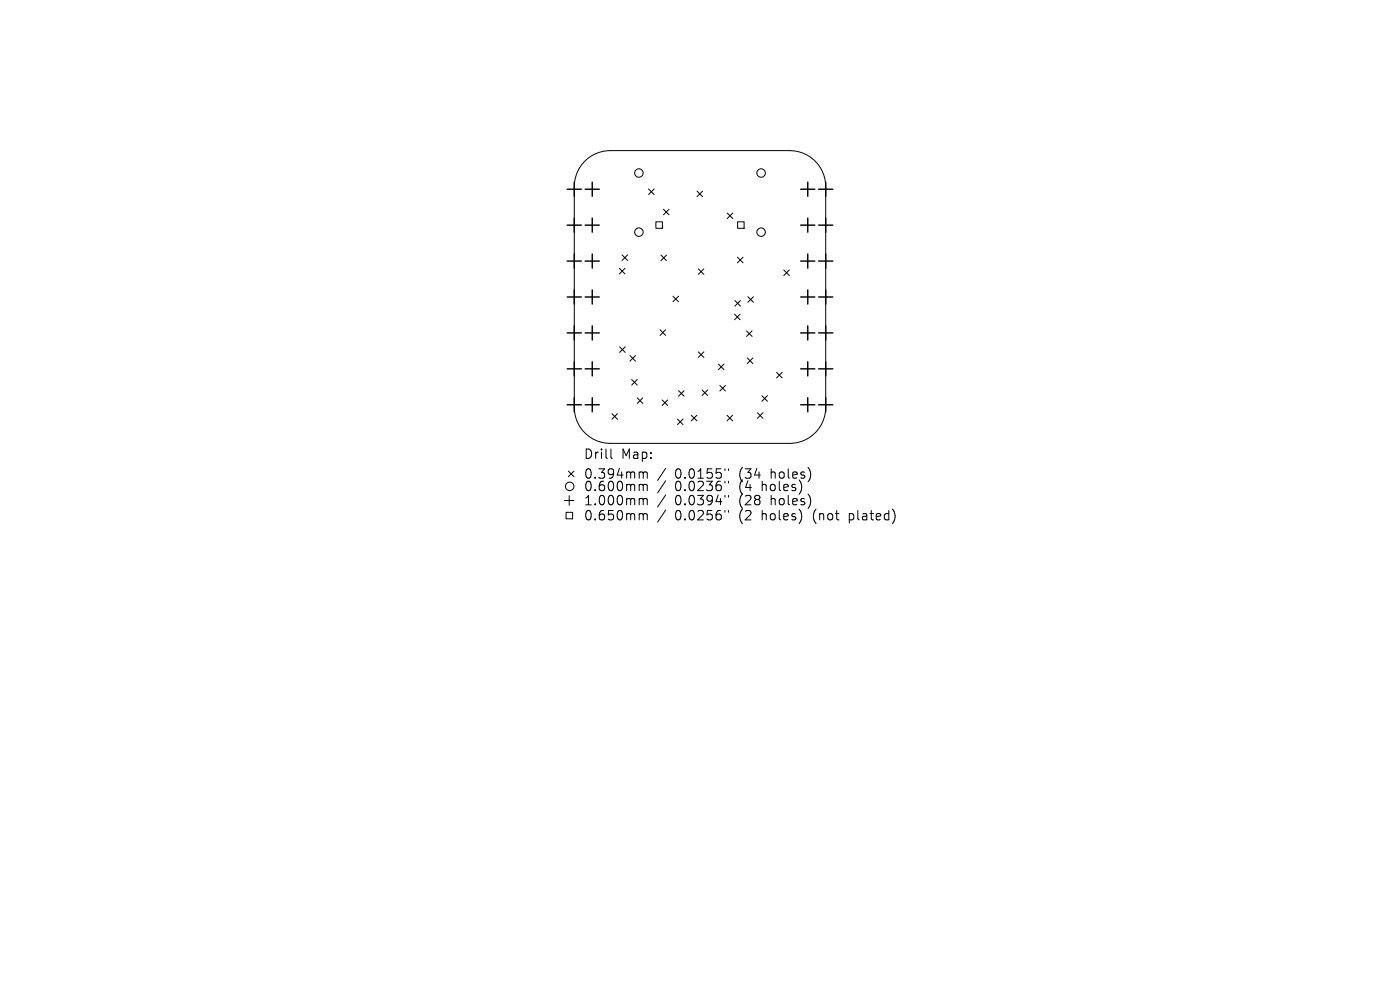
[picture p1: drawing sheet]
<svg xmlns="http://www.w3.org/2000/svg" width="297mm" height="210mm" viewBox="0 0 297 210" stroke-linecap="round" stroke-linejoin="round" font-family="sans-serif">
<defs><g id="words">
<g font-size="2.8">
<text x="123.8" y="97.6">Drill</text>
<text x="123.8" y="101.8">0.394mm</text>
<text x="131.8" y="97.6">Map:</text>
<text x="143.2" y="101.8">0.0155&quot;</text>
<text x="156.9" y="101.8">(34</text>
<text x="163.8" y="101.8">holes)</text>
<text x="123.8" y="104.5">0.600mm</text>
<text x="123.8" y="107.5">1.000mm</text>
<text x="143.2" y="104.5">0.0236&quot;</text>
<text x="143.2" y="107.5">0.0394&quot;</text>
<text x="156.9" y="104.5">(4</text>
<text x="156.9" y="107.5">(28</text>
<text x="161.9" y="104.5">holes)</text>
<text x="163.8" y="107.5">holes)</text>
<text x="123.8" y="110.7">0.650mm</text>
<text x="143.2" y="110.7">0.0256&quot;</text>
<text x="156.9" y="110.7">(2</text>
<text x="161.9" y="110.7">holes)</text>
<text x="172.9" y="110.7">(not</text>
<text x="180.8" y="110.7">plated)</text>
</g>
</g></defs>
<g fill="none" stroke="#000" stroke-width=".21">
<path d="M123.9 34.4a7.6 7.6 0 0 1 5.6-2.4h38.1a7.6 7.6 0 0 1 7.6 7.6v46.8a7.6 7.6 0 0 1-7.6 7.7h-38.1a7.6 7.6 0 0 1-7.7-7.7v-46.8a7.6 7.6 0 0 1 2.1-5.2zM131.4 56.9l1.2 1.2M132 54.1l1.1 1.2M132.6 56.9l-1.2 1.2M133.1 54.1l-1.1 1.2M137.6 40.1l1.2 1.2M138.8 40.1l-1.2 1.2M139.1 47.1h1.4v1.3h-1.4zM140.2 54.1l1.2 1.2M140.7 44.4l1.2 1.2M141.4 54.1l-1.2 1.2M141.9 44.4l-1.2 1.2"/>
<path d="M147.9 40.5l1.2 1.2M148.1 57l1.2 1.2M149.1 40.5l-1.2 1.2M149.3 57l-1.2 1.2M154.3 45.2l1.2 1.2M155.5 45.2l-1.2 1.2M156.4 54.6l1.2 1.1M156.5 47.1h1.4v1.3h-1.4zM157.6 54.6l-1.2 1.1M166.3 57.3l1.2 1.1M167.5 57.3l-1.2 1.1M131.5 73.6l1.1 1.2"/>
<path d="M132.6 73.6l-1.1 1.2M133.6 75.4l1.2 1.2M134.8 75.4l-1.2 1.2M140 70l1.2 1.1M141.2 70l-1.2 1.1M142.8 62.8l1.1 1.2M143.9 62.8l-1.1 1.2M148.1 74.6l1.2 1.2M149.3 74.6l-1.2 1.2M152.4 77.2l1.2 1.2M153.6 77.2l-1.2 1.2M155.8 66.6l1.2 1.2"/>
<path d="M155.9 63.8l1.2 1.1M157 66.6l-1.2 1.2M157.1 63.8l-1.2 1.1M158.4 70.2l1.2 1.2M158.5 75.9l1.2 1.2M158.7 62.9l1.1 1.2M159.6 70.2l-1.2 1.2M159.7 75.9l-1.2 1.2M159.8 62.9l-1.1 1.2M164.8 79l1.1 1.2M165.9 79l-1.1 1.2M120.6 99.9l1.2 1.2"/>
<path d="M121.8 99.9l-1.2 1.2M129.6 95.2v1.8l.3 .2M129.8 87.7l1.2 1.2M131 87.7l-1.2 1.2M134 80.5l1.2 1.2M135.2 80.5l-1.2 1.2M135.2 84.4l1.2 1.2M136.4 84.4l-1.2 1.2M140.5 84.8l1.1 1.2M141.2 99.3l-1.7 2.6M141.6 84.8l-1.1 1.2M143.7 88.9l1.2 1.2"/>
<path d="M143.9 82.9l1.2 1.2M144.9 88.9l-1.2 1.2M145.1 82.9l-1.2 1.2M146.7 88.1l1.1 1.2M147.8 88.1l-1.1 1.2M148.9 82.7l1.2 1.2M150.1 82.7l-1.2 1.2M152.7 81.8l1.2 1.1M153.8 99.4v.4M153.9 81.8l-1.2 1.1M154.2 88.1l1.2 1.2M154.6 99.4v.4"/>
<path d="M155.4 88.1l-1.2 1.2M160.7 87.6l1.2 1.1M161.6 83.9l1.2 1.2M161.9 87.6l-1.2 1.1M162.8 83.9l-1.2 1.2M119.8 106.2h2M120.1 108.7h1.4v1.4h-1.4zM120.8 105.2v2M135.9 100.1l.5 .1 .1 .2M135.9 102.8h.3l.3 .2M135.9 105.8h.3l.3 .2M135.9 109h.3l.3 .2"/>
<path d="M136.5 100.4l.2-.3 .5 .1 .1 1.2M136.5 100.4v1M136.5 103v1.1M136.5 106v1.1M136.5 109.2v1.1M136.5 103l.2-.2h.5l.1 1.3M136.5 106l.2-.2h.5l.1 1.3M136.5 109.2l.2-.2h.5l.1 1.3M141.2 102l-1.7 2.6M141.2 105l-1.7 2.6M141.2 108.2l-1.7 2.6M153.8 102.1v.4"/>
<path d="M153.8 105.1v.4M153.8 108.3v.4M154.6 102.1v.4M154.6 105.1v.4M154.6 108.3v.4"/>
<circle cx="135.5" cy="36.7" r=".9"/>
<circle cx="161.5" cy="36.7" r=".9"/>
<circle cx="135.5" cy="49.2" r=".9"/>
<circle cx="161.5" cy="49.2" r=".9"/>
<circle cx="120.9" cy="103.2" r=".9"/>
</g>
<g fill="none" stroke="#000" stroke-width=".3">
<path d="M121.8 38.6v3M125.6 38.6v3M171.4 38.6v3M175.2 38.6v3M120.3 40.1h3M120.3 47.8h3M120.3 55.4h3M121.8 46.3v3M121.8 53.9v3M124.1 40.1h3M124.1 47.8h3M124.1 55.4h3"/>
<path d="M125.6 46.3v3M125.6 53.9v3M169.9 40.1h3M169.9 47.8h3M169.9 55.4h3M171.4 46.3v3M171.4 53.9v3M173.7 40.1h3M173.7 47.8h3M173.7 55.4h3M175.2 46.3v3M175.2 53.9v3"/>
<path d="M120.3 63h3M120.3 70.6h3M120.3 78.2h3M121.8 61.5v3M121.8 69.1v3M121.8 76.7v3M124.1 63h3M124.1 70.6h3M124.1 78.2h3M125.6 61.5v3M125.6 69.1v3M125.6 76.7v3"/>
<path d="M169.9 63h3M169.9 70.6h3M169.9 78.2h3M171.4 61.5v3M171.4 69.1v3M171.4 76.7v3M173.7 63h3M173.7 70.6h3M173.7 78.2h3M175.2 61.5v3M175.2 69.1v3M175.2 76.7v3"/>
<path d="M120.3 85.9h3M121.8 84.4v3M124.1 85.9h3M125.6 84.4v3M169.9 85.9h3M171.4 84.4v3M173.7 85.9h3M175.2 84.4v3"/>
</g>
<use href="#words"/>
</svg>
